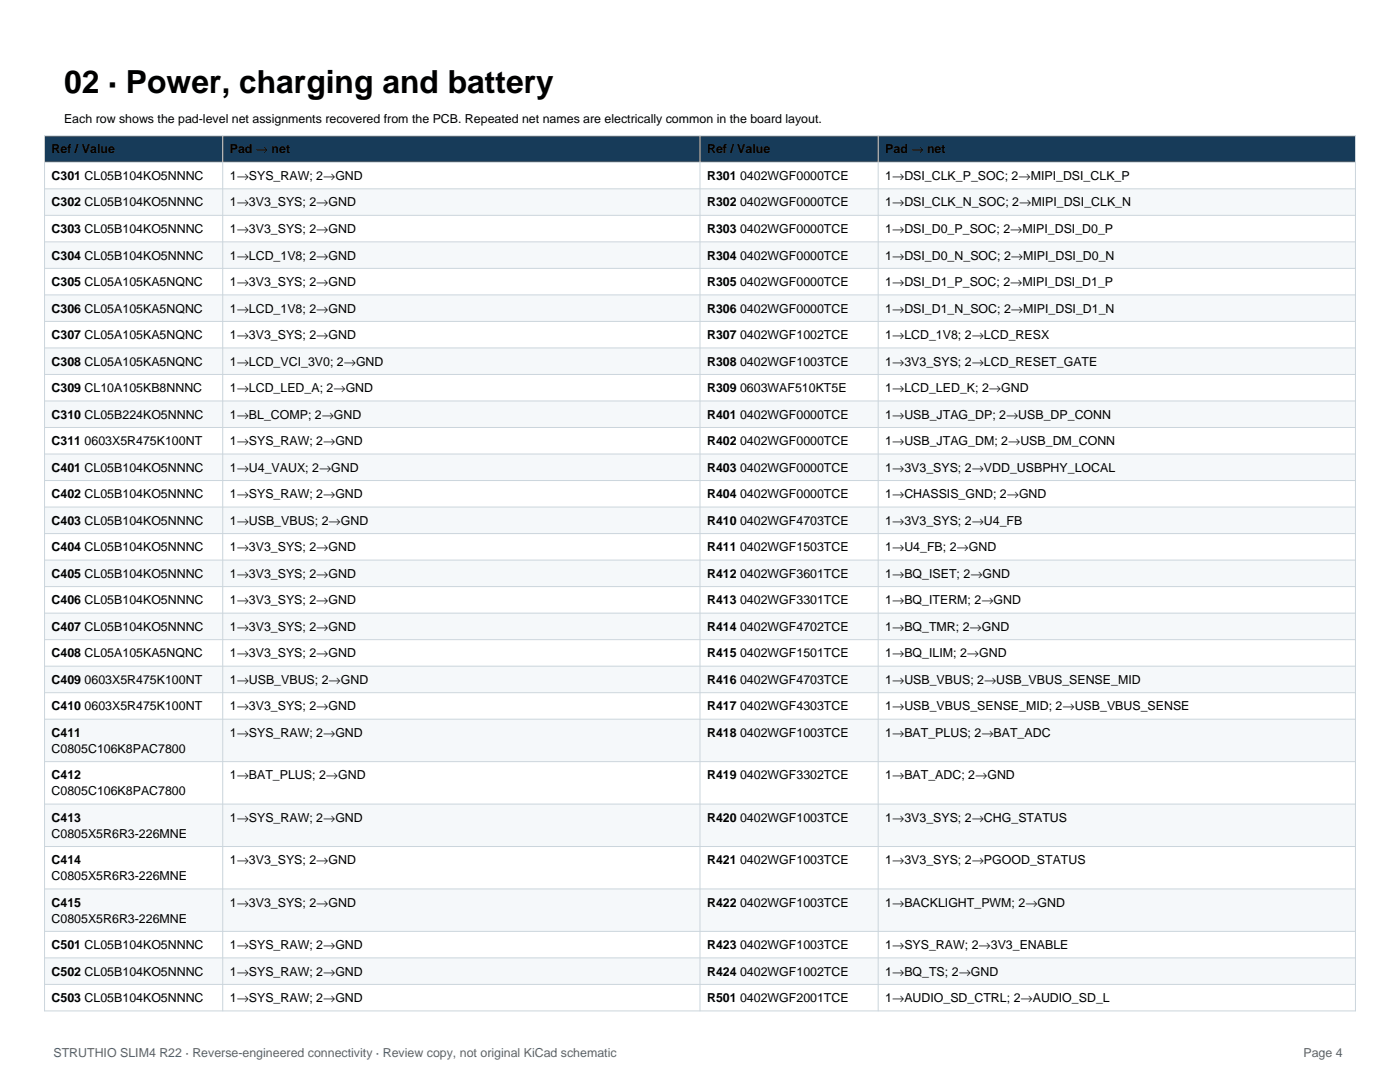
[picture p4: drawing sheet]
<svg xmlns="http://www.w3.org/2000/svg" width="279mm" height="216mm" viewBox="0 0 279 216" stroke-linecap="round" stroke-linejoin="round" font-family="sans-serif">
<defs><g id="words">
<text font-size="6.3" x="12.8" y="18.6">02 · Power, charging and battery</text>
<g font-size="2.5">
<text x="12.8" y="24.6">Each row shows the pad-level net assignments recovered from the PCB. Repeated net names are electrically common in the board layout.</text>
<text x="10.3" y="30.6">Ref / Value</text>
<text x="10.3" y="35.9">C301 CL05B104KO5NNNC</text>
<text x="45.9" y="30.6">Pad → net</text>
<text x="45.9" y="35.9">1→SYS_RAW; 2→GND</text>
<text x="141.1" y="30.6">Ref / Value</text>
<text x="141.1" y="35.9">R301</text>
<text x="147.7" y="35.9">0402WGF0000TCE</text>
<text x="176.7" y="30.6">Pad → net</text>
<text x="176.7" y="35.9">1→DSI_CLK_P_SOC; 2→MIPI_DSI_CLK_P</text>
<text x="10.3" y="41.2">C302 CL05B104KO5NNNC</text>
<text x="45.9" y="41.2">1→3V3_SYS; 2→GND</text>
<text x="141.1" y="41.2">R302</text>
<text x="147.7" y="41.2">0402WGF0000TCE</text>
<text x="176.7" y="41.2">1→DSI_CLK_N_SOC; 2→MIPI_DSI_CLK_N</text>
<text x="10.3" y="46.5">C303 CL05B104KO5NNNC</text>
<text x="45.9" y="46.5">1→3V3_SYS; 2→GND</text>
<text x="141.1" y="46.5">R303</text>
<text x="147.7" y="46.5">0402WGF0000TCE</text>
<text x="176.7" y="46.5">1→DSI_D0_P_SOC; 2→MIPI_DSI_D0_P</text>
<text x="10.3" y="51.8">C304 CL05B104KO5NNNC</text>
<text x="45.9" y="51.8">1→LCD_1V8; 2→GND</text>
<text x="141.1" y="51.8">R304</text>
<text x="147.7" y="51.8">0402WGF0000TCE</text>
<text x="176.7" y="51.8">1→DSI_D0_N_SOC; 2→MIPI_DSI_D0_N</text>
<text x="10.3" y="57.1">C305 CL05A105KA5NQNC</text>
<text x="45.9" y="57.1">1→3V3_SYS; 2→GND</text>
<text x="141.1" y="57.1">R305</text>
<text x="147.7" y="57.1">0402WGF0000TCE</text>
<text x="176.7" y="57.1">1→DSI_D1_P_SOC; 2→MIPI_DSI_D1_P</text>
<text x="10.3" y="62.4">C306 CL05A105KA5NQNC</text>
<text x="45.9" y="62.4">1→LCD_1V8; 2→GND</text>
<text x="141.1" y="62.4">R306</text>
<text x="147.7" y="62.4">0402WGF0000TCE</text>
<text x="176.7" y="62.4">1→DSI_D1_N_SOC; 2→MIPI_DSI_D1_N</text>
<text x="10.3" y="67.7">C307 CL05A105KA5NQNC</text>
<text x="45.9" y="67.7">1→3V3_SYS; 2→GND</text>
<text x="141.1" y="67.7">R307</text>
<text x="147.7" y="67.7">0402WGF1002TCE</text>
<text x="176.7" y="67.7">1→LCD_1V8; 2→LCD_RESX</text>
<text x="10.3" y="73">C308 CL05A105KA5NQNC</text>
<text x="45.9" y="73">1→LCD_VCI_3V0; 2→GND</text>
<text x="141.1" y="73">R308</text>
<text x="147.7" y="73">0402WGF1003TCE</text>
<text x="176.7" y="73">1→3V3_SYS; 2→LCD_RESET_GATE</text>
<text x="10.3" y="78.2">C309 CL10A105KB8NNNC</text>
<text x="10.3" y="83.5">C310 CL05B224KO5NNNC</text>
<text x="45.9" y="78.2">1→LCD_LED_A; 2→GND</text>
<text x="45.9" y="83.5">1→BL_COMP; 2→GND</text>
<text x="141.1" y="78.2">R309</text>
<text x="141.1" y="83.5">R401</text>
<text x="147.7" y="78.2">0603WAF510KT5E</text>
<text x="147.7" y="83.5">0402WGF0000TCE</text>
<text x="176.7" y="78.2">1→LCD_LED_K; 2→GND</text>
<text x="176.7" y="83.5">1→USB_JTAG_DP; 2→USB_DP_CONN</text>
<text x="10.3" y="88.8">C311</text>
<text x="16.9" y="88.8">0603X5R475K100NT</text>
<text x="45.9" y="88.8">1→SYS_RAW; 2→GND</text>
<text x="141.1" y="88.8">R402</text>
<text x="147.7" y="88.8">0402WGF0000TCE</text>
<text x="176.7" y="88.8">1→USB_JTAG_DM; 2→USB_DM_CONN</text>
<text x="10.3" y="94.1">C401 CL05B104KO5NNNC</text>
<text x="45.9" y="94.1">1→U4_VAUX; 2→GND</text>
<text x="141.1" y="94.1">R403</text>
<text x="147.7" y="94.1">0402WGF0000TCE</text>
<text x="176.7" y="94.1">1→3V3_SYS; 2→VDD_USBPHY_LOCAL</text>
<text x="10.3" y="99.4">C402 CL05B104KO5NNNC</text>
<text x="45.9" y="99.4">1→SYS_RAW; 2→GND</text>
<text x="141.1" y="99.4">R404</text>
<text x="147.7" y="99.4">0402WGF0000TCE</text>
<text x="176.7" y="99.4">1→CHASSIS_GND; 2→GND</text>
<text x="10.3" y="104.7">C403 CL05B104KO5NNNC</text>
<text x="45.9" y="104.7">1→USB_VBUS; 2→GND</text>
<text x="141.1" y="104.7">R410</text>
<text x="147.7" y="104.7">0402WGF4703TCE</text>
<text x="176.7" y="104.7">1→3V3_SYS; 2→U4_FB</text>
<text x="10.3" y="110">C404 CL05B104KO5NNNC</text>
<text x="45.9" y="110">1→3V3_SYS; 2→GND</text>
<text x="141.1" y="110">R411</text>
<text x="147.7" y="110">0402WGF1503TCE</text>
<text x="176.7" y="110">1→U4_FB; 2→GND</text>
<text x="10.3" y="115.3">C405 CL05B104KO5NNNC</text>
<text x="45.9" y="115.3">1→3V3_SYS; 2→GND</text>
<text x="141.1" y="115.3">R412</text>
<text x="147.7" y="115.3">0402WGF3601TCE</text>
<text x="176.7" y="115.3">1→BQ_ISET; 2→GND</text>
<text x="10.3" y="120.6">C406 CL05B104KO5NNNC</text>
<text x="10.3" y="125.9">C407 CL05B104KO5NNNC</text>
<text x="45.9" y="120.6">1→3V3_SYS; 2→GND</text>
<text x="45.9" y="125.9">1→3V3_SYS; 2→GND</text>
<text x="141.1" y="120.6">R413</text>
<text x="141.1" y="125.9">R414</text>
<text x="147.7" y="120.6">0402WGF3301TCE</text>
<text x="147.7" y="125.9">0402WGF4702TCE</text>
<text x="176.7" y="120.6">1→BQ_ITERM; 2→GND</text>
<text x="176.7" y="125.9">1→BQ_TMR; 2→GND</text>
<text x="10.3" y="131.2">C408 CL05A105KA5NQNC</text>
<text x="45.9" y="131.2">1→3V3_SYS; 2→GND</text>
<text x="141.1" y="131.2">R415</text>
<text x="147.7" y="131.2">0402WGF1501TCE</text>
<text x="176.7" y="131.2">1→BQ_ILIM; 2→GND</text>
<text x="10.3" y="136.5">C409</text>
<text x="16.9" y="136.5">0603X5R475K100NT</text>
<text x="45.9" y="136.5">1→USB_VBUS; 2→GND</text>
<text x="141.1" y="136.5">R416</text>
<text x="147.7" y="136.5">0402WGF4703TCE</text>
<text x="176.7" y="136.5">1→USB_VBUS; 2→USB_VBUS_SENSE_MID</text>
<text x="10.3" y="141.7">C410</text>
<text x="16.9" y="141.7">0603X5R475K100NT</text>
<text x="45.9" y="141.7">1→3V3_SYS; 2→GND</text>
<text x="141.1" y="141.7">R417</text>
<text x="147.7" y="141.7">0402WGF4303TCE</text>
<text x="176.7" y="141.7">1→USB_VBUS_SENSE_MID; 2→USB_VBUS_SENSE</text>
<text x="10.3" y="147">C411</text>
<text x="45.9" y="147">1→SYS_RAW; 2→GND</text>
<text x="141.1" y="147">R418</text>
<text x="147.7" y="147">0402WGF1003TCE</text>
<text x="176.7" y="147">1→BAT_PLUS; 2→BAT_ADC</text>
<text x="10.3" y="150.2">C0805C106K8PAC7800</text>
<text x="10.3" y="155.5">C412</text>
<text x="45.9" y="155.5">1→BAT_PLUS; 2→GND</text>
<text x="141.1" y="155.5">R419</text>
<text x="147.7" y="155.5">0402WGF3302TCE</text>
<text x="176.7" y="155.5">1→BAT_ADC; 2→GND</text>
<text x="10.3" y="158.7">C0805C106K8PAC7800</text>
<text x="10.3" y="164">C413</text>
<text x="10.3" y="167.1">C0805X5R6R3-226MNE</text>
<text x="45.9" y="164">1→SYS_RAW; 2→GND</text>
<text x="141.1" y="164">R420</text>
<text x="147.7" y="164">0402WGF1003TCE</text>
<text x="176.7" y="164">1→3V3_SYS; 2→CHG_STATUS</text>
<text x="10.3" y="172.4">C414</text>
<text x="45.9" y="172.4">1→3V3_SYS; 2→GND</text>
<text x="141.1" y="172.4">R421</text>
<text x="147.7" y="172.4">0402WGF1003TCE</text>
<text x="176.7" y="172.4">1→3V3_SYS; 2→PGOOD_STATUS</text>
<text x="10.3" y="175.6">C0805X5R6R3-226MNE</text>
<text x="10.3" y="180.9">C415</text>
<text x="10.3" y="184.1">C0805X5R6R3-226MNE</text>
<text x="45.9" y="180.9">1→3V3_SYS; 2→GND</text>
<text x="141.1" y="180.9">R422</text>
<text x="147.7" y="180.9">0402WGF1003TCE</text>
<text x="176.7" y="180.9">1→BACKLIGHT_PWM; 2→GND</text>
<text x="10.3" y="189.4">C501 CL05B104KO5NNNC</text>
<text x="45.9" y="189.4">1→SYS_RAW; 2→GND</text>
<text x="141.1" y="189.4">R423</text>
<text x="147.7" y="189.4">0402WGF1003TCE</text>
<text x="176.7" y="189.4">1→SYS_RAW; 2→3V3_ENABLE</text>
<text x="10.3" y="194.7">C502 CL05B104KO5NNNC</text>
<text x="45.9" y="194.7">1→SYS_RAW; 2→GND</text>
<text x="141.1" y="194.7">R424</text>
<text x="147.7" y="194.7">0402WGF1002TCE</text>
<text x="176.7" y="194.7">1→BQ_TS; 2→GND</text>
<text x="10.3" y="200">C503 CL05B104KO5NNNC</text>
<text x="45.9" y="200">1→SYS_RAW; 2→GND</text>
<text x="141.1" y="200">R501</text>
<text x="147.7" y="200">0402WGF2001TCE</text>
<text x="176.7" y="200">1→AUDIO_SD_CTRL; 2→AUDIO_SD_L</text>
</g>
<g font-size="2.5" fill="#526674">
<text x="10.7" y="210.8">STRUTHIO SLIM4 R22 · Reverse-engineered connectivity · Review copy, not original KiCad schematic</text>
<text x="260.1" y="210.8">Page 4</text>
</g>
</g></defs>
<path d="M8.9 27.1h261.6v5.3h-261.6z" fill-rule="evenodd" fill="#173b59"/>
<path d="M8.9 32.4h261.6v5.3h-261.6z" fill-rule="evenodd" fill="#fff"/>
<path d="M8.9 37.7h261.6v5.3h-261.6z" fill-rule="evenodd" fill="#f5f8fa"/>
<path d="M8.9 43h261.6v5.3h-261.6z" fill-rule="evenodd" fill="#fff"/>
<path d="M8.9 48.3h261.6v5.3h-261.6z" fill-rule="evenodd" fill="#f5f8fa"/>
<path d="M8.9 53.6h261.6v5.2h-261.6z" fill-rule="evenodd" fill="#fff"/>
<path d="M8.9 58.8h261.6v5.3h-261.6z" fill-rule="evenodd" fill="#f5f8fa"/>
<path d="M8.9 64.1h261.6v5.3h-261.6z" fill-rule="evenodd" fill="#fff"/>
<path d="M8.9 69.4h261.6v5.3h-261.6z" fill-rule="evenodd" fill="#f5f8fa"/>
<path d="M8.9 74.7h261.6v5.3h-261.6z" fill-rule="evenodd" fill="#fff"/>
<path d="M8.9 80h261.6v5.3h-261.6z" fill-rule="evenodd" fill="#f5f8fa"/>
<path d="M8.9 85.3h261.6v5.3h-261.6z" fill-rule="evenodd" fill="#fff"/>
<path d="M8.9 90.6h261.6v5.3h-261.6z" fill-rule="evenodd" fill="#f5f8fa"/>
<path d="M8.9 95.9h261.6v5.3h-261.6z" fill-rule="evenodd" fill="#fff"/>
<path d="M8.9 101.2h261.6v5.3h-261.6z" fill-rule="evenodd" fill="#f5f8fa"/>
<path d="M8.9 106.5h261.6v5.3h-261.6z" fill-rule="evenodd" fill="#fff"/>
<path d="M8.9 111.8h261.6v5.3h-261.6z" fill-rule="evenodd" fill="#f5f8fa"/>
<path d="M8.9 117.1h261.6v5.2h-261.6z" fill-rule="evenodd" fill="#fff"/>
<path d="M8.9 122.3h261.6v5.3h-261.6z" fill-rule="evenodd" fill="#f5f8fa"/>
<path d="M8.9 127.6h261.6v5.3h-261.6z" fill-rule="evenodd" fill="#fff"/>
<path d="M8.9 132.9h261.6v5.3h-261.6z" fill-rule="evenodd" fill="#f5f8fa"/>
<path d="M8.9 138.2h261.6v5.3h-261.6z" fill-rule="evenodd" fill="#fff"/>
<path d="M8.9 143.5h261.6v8.5h-261.6z" fill-rule="evenodd" fill="#f5f8fa"/>
<path d="M8.9 152h261.6v8.4h-261.6z" fill-rule="evenodd" fill="#fff"/>
<path d="M8.9 160.4h261.6v8.5h-261.6z" fill-rule="evenodd" fill="#f5f8fa"/>
<path d="M8.9 168.9h261.6v8.5h-261.6z" fill-rule="evenodd" fill="#fff"/>
<path d="M8.9 177.4h261.6v8.4h-261.6z" fill-rule="evenodd" fill="#f5f8fa"/>
<path d="M8.9 185.8h261.6v5.3h-261.6z" fill-rule="evenodd" fill="#fff"/>
<path d="M8.9 191.1h261.6v5.3h-261.6z" fill-rule="evenodd" fill="#f5f8fa"/>
<path d="M8.9 196.4h261.6v5.3h-261.6z" fill-rule="evenodd" fill="#fff"/>
<g fill="none" stroke="#cbd5dc" stroke-width=".2">
<path d="M8.9 27.1h261.6v174.6h-261.6zM8.9 32.4h261.6M8.9 37.7h261.6M44.5 27.1v174.6M139.7 27.1v174.6M175.3 27.1v174.6M8.9 43h261.6M8.9 48.3h261.6M8.9 53.6h261.6M8.9 58.8h261.6M8.9 64.1h261.6M8.9 69.4h261.6"/>
<path d="M8.9 74.7h261.6M8.9 80h261.6M8.9 85.3h261.6M8.9 90.6h261.6M8.9 95.9h261.6M8.9 101.2h261.6M8.9 106.5h261.6M8.9 111.8h261.6M8.9 117.1h261.6M8.9 122.3h261.6M8.9 127.6h261.6M8.9 132.9h261.6"/>
<path d="M8.9 138.2h261.6M8.9 143.5h261.6M8.9 152h261.6M8.9 160.4h261.6M8.9 168.9h261.6M8.9 177.4h261.6M8.9 185.8h261.6M8.9 191.1h261.6M8.9 196.4h261.6"/>
</g>
<use href="#words"/>
</svg>
